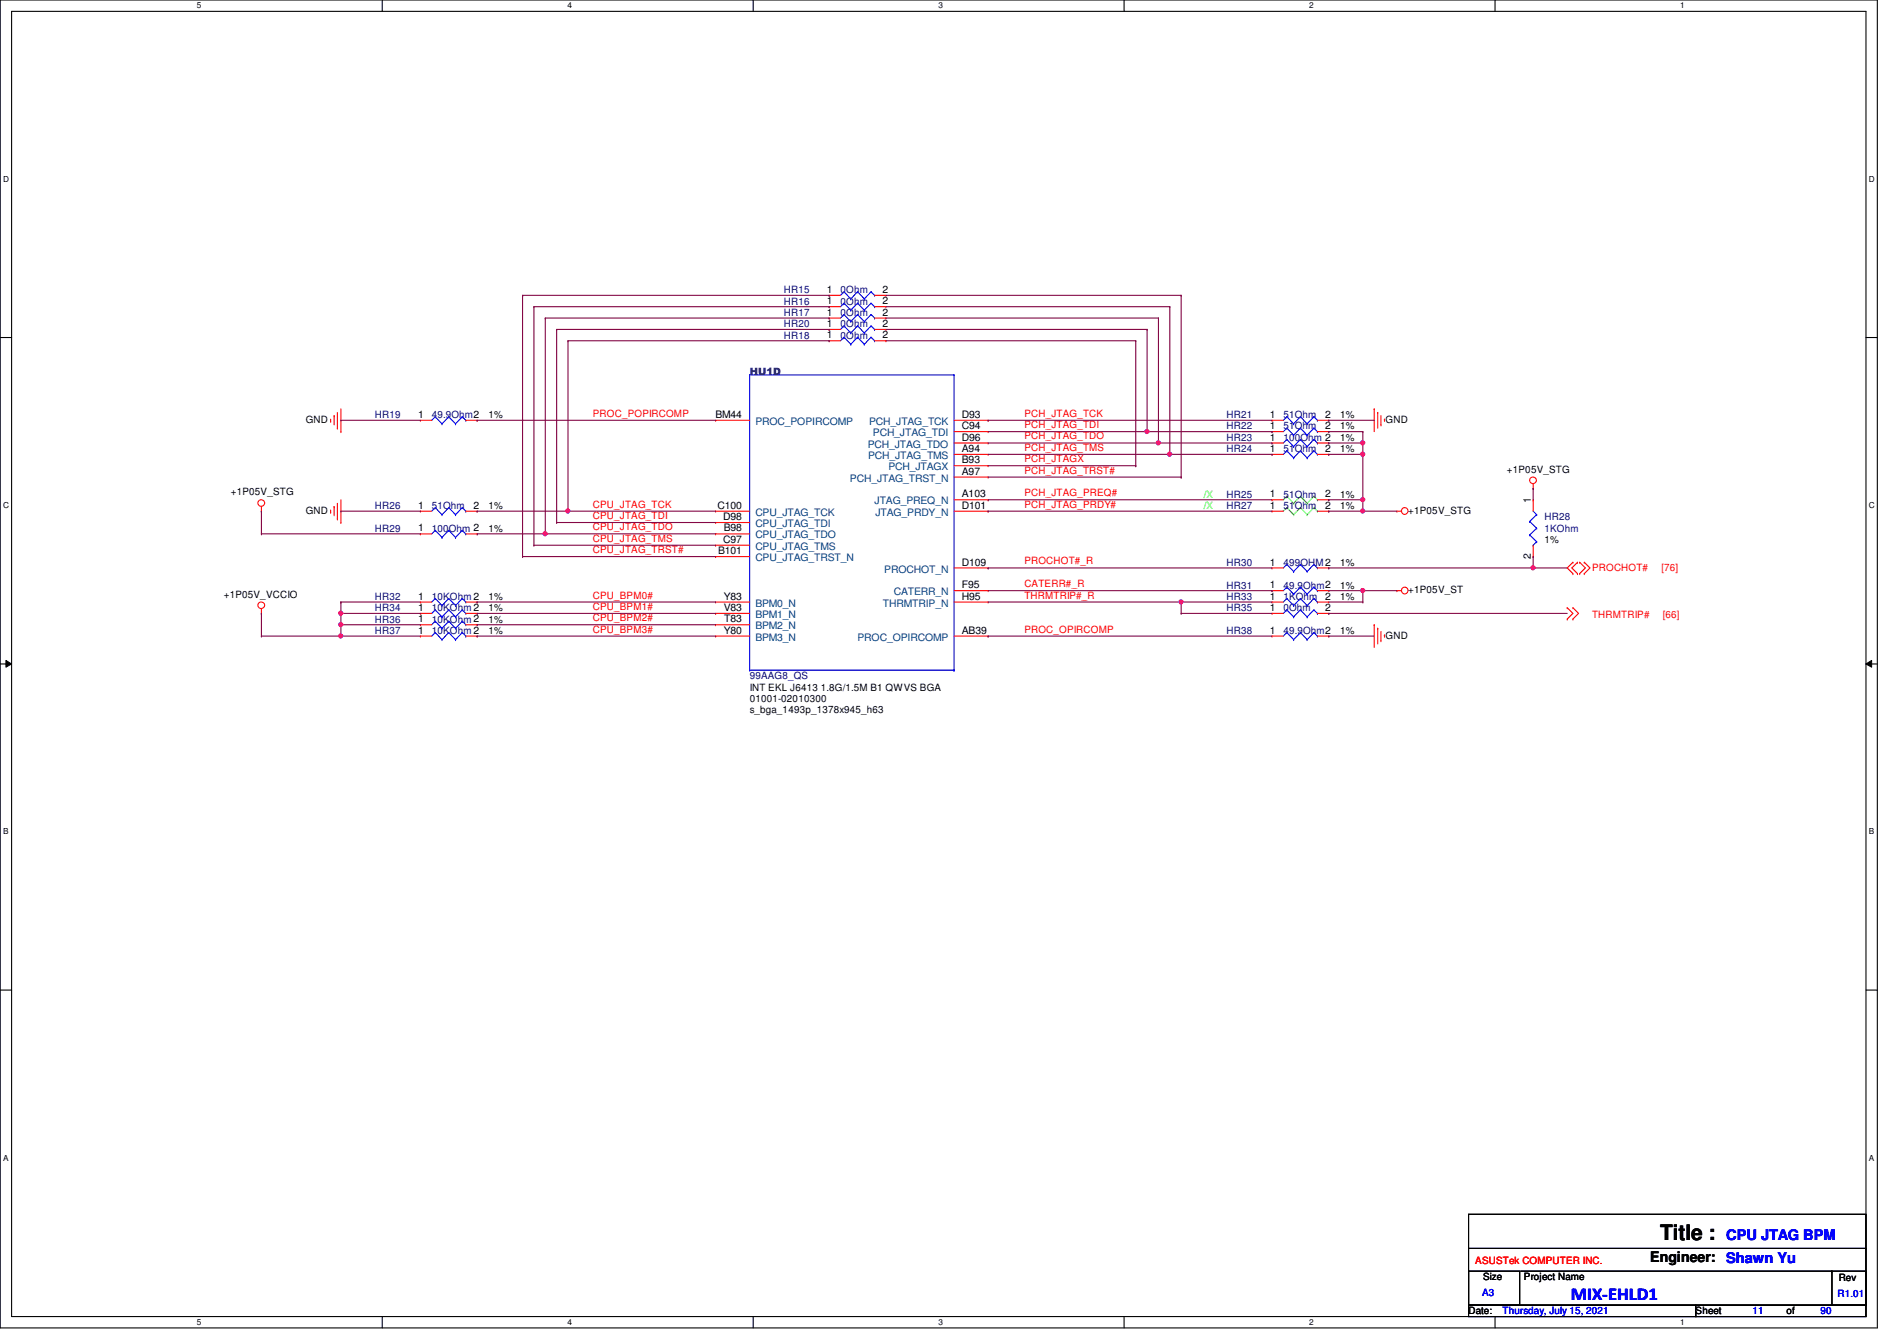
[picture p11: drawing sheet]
<svg xmlns="http://www.w3.org/2000/svg" width="297mm" height="210mm" viewBox="0 0 297 210" stroke-linecap="round" stroke-linejoin="round" font-family="sans-serif">
<defs><g id="words">
<text font-size="3.3" x="260" y="194.1">Title :</text>
<text font-size="2.8" fill="#00f" x="246" y="203.5">MIX-EHLD1</text>
<text font-size="2.3" x="258.4" y="197.5">Engineer:</text>
<g font-size="2.3" fill="#00f">
<text x="270.3" y="194.1">CPU JTAG BPM</text>
<text x="270.3" y="197.7">Shawn Yu</text>
</g>
<g font-size="1.6" fill="#000080">
<text x="122.7" y="45.9">HR15</text>
<text x="122.7" y="47.7">HR16</text>
<text x="131.6" y="45.9">0Ohm</text>
<text x="131.6" y="47.7">0Ohm</text>
<text x="122.7" y="49.4">HR17</text>
<text x="122.7" y="51.2">HR20</text>
<text x="122.7" y="53">HR18</text>
<text x="131.6" y="49.4">0Ohm</text>
<text x="131.6" y="51.2">0Ohm</text>
<text x="131.6" y="53">0Ohm</text>
<text x="117.4" y="58.6">HU1D</text>
<text x="58.7" y="65.4">HR19</text>
<text x="67.6" y="65.4">49.9Ohm2</text>
<text x="192.1" y="65.4">HR21</text>
<text x="201" y="65.4">51Ohm</text>
<text x="192.1" y="70.8">HR24</text>
<text x="192.1" y="69">HR23</text>
<text x="192.1" y="67.2">HR22</text>
<text x="201" y="70.8">51Ohm</text>
<text x="201" y="69">100Ohm 2</text>
<text x="201" y="67.2">51Ohm</text>
<text x="192.1" y="77.9">HR25</text>
<text x="201" y="77.9">51Ohm</text>
<text x="58.7" y="83.2">HR29</text>
<text x="58.7" y="79.7">HR26</text>
<text x="67.6" y="83.2">100Ohm 2</text>
<text x="67.6" y="79.7">51Ohm</text>
<text x="192.1" y="79.7">HR27</text>
<text x="201" y="79.7">51Ohm</text>
<text x="241.8" y="81.4">HR28</text>
<text x="241.8" y="83.2">1KOhm</text>
<text x="192.1" y="88.6">HR30</text>
<text x="201" y="88.6">499OHM2</text>
<text x="58.7" y="93.9">HR32</text>
<text x="58.7" y="95.7">HR34</text>
<text x="67.6" y="93.9">10KOhm 2</text>
<text x="67.6" y="95.7">10KOhm 2</text>
<text x="192.1" y="93.9">HR33</text>
<text x="192.1" y="95.7">HR35</text>
<text x="192.1" y="92.1">HR31</text>
<text x="201" y="93.9">1KOhm</text>
<text x="201" y="95.7">0Ohm</text>
<text x="201" y="92.1">49.9Ohm2</text>
<text x="58.7" y="99.2">HR37</text>
<text x="58.7" y="97.5">HR36</text>
<text x="67.6" y="99.2">10KOhm 2</text>
<text x="67.6" y="97.5">10KOhm 2</text>
<text x="192.1" y="99.2">HR38</text>
<text x="201" y="99.2">49.9Ohm2</text>
<text x="117.4" y="106.3">99AAG8_QS</text>
</g>
<g font-size="1.6">
<text x="129.5" y="45.8">1</text>
<text x="129.5" y="47.6">1</text>
<text x="138.2" y="45.8">2</text>
<text x="138.2" y="47.6">2</text>
<text x="129.5" y="49.4">1</text>
<text x="129.5" y="51.2">1</text>
<text x="129.5" y="53">1</text>
<text x="138.2" y="49.4">2</text>
<text x="138.2" y="51.2">2</text>
<text x="138.2" y="53">2</text>
<text x="65.5" y="65.4">1</text>
<text x="76.5" y="65.4">1%</text>
<text x="112" y="65.4">BM44</text>
<text x="150.6" y="65.4">D93</text>
<text x="198.8" y="65.4">1</text>
<text x="207.5" y="65.4">2</text>
<text x="209.8" y="65.4">1%</text>
<text x="47.9" y="66.2">GND</text>
<text x="150.6" y="67.2">C94</text>
<text x="150.6" y="69">D96</text>
<text x="150.6" y="70.7">A94</text>
<text x="198.8" y="70.7">1</text>
<text x="198.8" y="69">1</text>
<text x="198.8" y="67.2">1</text>
<text x="207.5" y="70.7">2</text>
<text x="207.5" y="67.2">2</text>
<text x="209.8" y="70.8">1%</text>
<text x="209.8" y="69">1%</text>
<text x="209.8" y="67.2">1%</text>
<text x="217" y="66.2">GND</text>
<text x="36.1" y="77.6">+1P05V_STG</text>
<text x="150.6" y="77.9">A103</text>
<text x="150.6" y="74.3">A97</text>
<text x="150.6" y="72.5">B93</text>
<text x="198.8" y="77.9">1</text>
<text x="207.5" y="77.9">2</text>
<text x="209.8" y="77.9">1%</text>
<text x="236" y="74">+1P05V_STG</text>
<text x="47.9" y="80.4">GND</text>
<text x="65.5" y="83.2">1</text>
<text x="65.5" y="79.6">1</text>
<text x="74.2" y="79.6">2</text>
<text x="76.5" y="83.2">1%</text>
<text x="76.5" y="79.7">1%</text>
<text x="112.3" y="79.6">C100</text>
<text x="113.2" y="81.4">D98</text>
<text x="113.3" y="83.2">B98</text>
<text x="150.6" y="79.6">D101</text>
<text x="198.8" y="79.6">1</text>
<text x="207.5" y="79.6">2</text>
<text x="209.8" y="79.7">1%</text>
<text x="220.5" y="80.4">+1P05V_STG</text>
<text x="239.7" y="78.8" transform="rotate(-90 239.7 78.8)">1</text>
<text x="112.4" y="86.7">B101</text>
<text x="113.2" y="85">C97</text>
<text x="150.6" y="88.5">D109</text>
<text x="198.8" y="88.5">1</text>
<text x="209.8" y="88.6">1%</text>
<text x="239.7" y="87.5" transform="rotate(-90 239.7 87.5)">2</text>
<text x="241.8" y="85">1%</text>
<text x="35" y="93.6">+1P05V_VCCIO</text>
<text x="65.5" y="93.9">1</text>
<text x="65.5" y="95.6">1</text>
<text x="76.5" y="93.9">1%</text>
<text x="76.5" y="95.7">1%</text>
<text x="113.3" y="93.9">Y83</text>
<text x="113.3" y="95.6">V83</text>
<text x="150.6" y="92.1">F95</text>
<text x="150.6" y="93.9">H95</text>
<text x="198.8" y="93.9">1</text>
<text x="198.8" y="95.6">1</text>
<text x="198.8" y="92.1">1</text>
<text x="207.5" y="93.9">2</text>
<text x="207.5" y="95.6">2</text>
<text x="209.8" y="93.9">1%</text>
<text x="209.8" y="92.1">1%</text>
<text x="220.5" y="92.8">+1P05V_ST</text>
<text x="65.5" y="99.2">1</text>
<text x="65.5" y="97.4">1</text>
<text x="76.5" y="99.2">1%</text>
<text x="76.5" y="97.5">1%</text>
<text x="113.3" y="99.2">Y80</text>
<text x="113.4" y="97.4">T83</text>
<text x="150.6" y="99.2">AB39</text>
<text x="198.8" y="99.2">1</text>
<text x="209.8" y="99.2">1%</text>
<text x="217" y="99.9">GND</text>
<text x="117.4" y="109.9">01001-02010300</text>
<text x="117.4" y="111.7">s_bga_1493p_1378x945_h63</text>
<text x="117.4" y="108.1">INT EKL J6413 1.8G/1.5M B1 QWVS BGA</text>
<text x="232.2" y="200.4">Size</text>
<text x="238.6" y="200.4">Project Name</text>
<text x="287.9" y="200.6">Rev</text>
<text x="230" y="205.7">Date:</text>
<text x="265.5" y="205.7">Sheet</text>
<text x="279.7" y="205.7">of</text>
</g>
<g font-size="1.6" fill="#f00">
<text x="92.8" y="65.2">PROC_POPIRCOMP</text>
<text x="160.4" y="65.2">PCH_JTAG_TCK</text>
<text x="160.4" y="67">PCH_JTAG_TDI</text>
<text x="160.4" y="68.8">PCH_JTAG_TDO</text>
<text x="160.4" y="70.6">PCH_JTAG_TMS</text>
<text x="160.4" y="77.7">PCH_JTAG_PREQ#</text>
<text x="160.4" y="72.3">PCH_JTAGX</text>
<text x="160.4" y="74.1">PCH_JTAG_TRST#</text>
<text x="92.8" y="79.5">CPU_JTAG_TCK</text>
<text x="92.8" y="81.2">CPU_JTAG_TDI</text>
<text x="92.8" y="83">CPU_JTAG_TDO</text>
<text x="160.4" y="79.5">PCH_JTAG_PRDY#</text>
<text x="92.8" y="84.8">CPU_JTAG_TMS</text>
<text x="92.8" y="86.6">CPU_JTAG_TRST#</text>
<text x="160.4" y="88.3">PROCHOT#_R</text>
<text x="249.3" y="89.5">PROCHOT#</text>
<text x="260.2" y="89.5">[76]</text>
<text x="92.8" y="93.7">CPU_BPM0#</text>
<text x="92.8" y="95.5">CPU_BPM1#</text>
<text x="160.4" y="91.9">CATERR#_R</text>
<text x="160.4" y="93.7">THRMTRIP#_R</text>
<text x="92.8" y="97.2">CPU_BPM2#</text>
<text x="92.8" y="99">CPU_BPM3#</text>
<text x="160.4" y="99">PROC_OPIRCOMP</text>
<text x="249.3" y="96.7">THRMTRIP#</text>
<text x="260.3" y="96.7">[66]</text>
<text x="231" y="197.9">ASUSTek COMPUTER INC.</text>
</g>
<g font-size="1.6" fill="#004080">
<text x="118.3" y="66.5">PROC_POPIRCOMP</text>
<text x="135.9" y="70.1">PCH_JTAG_TDO</text>
<text x="135.9" y="71.8">PCH_JTAG_TMS</text>
<text x="136.1" y="66.5">PCH_JTAG_TCK</text>
<text x="136.7" y="68.3">PCH_JTAG_TDI</text>
<text x="133.1" y="75.4">PCH_JTAG_TRST_N</text>
<text x="139.1" y="73.6">PCH_JTAGX</text>
<text x="118.3" y="80.7">CPU_JTAG_TCK</text>
<text x="118.3" y="82.5">CPU_JTAG_TDI</text>
<text x="136.9" y="79">JTAG_PREQ_N</text>
<text x="137.1" y="80.7">JTAG_PRDY_N</text>
<text x="118.3" y="84.3">CPU_JTAG_TDO</text>
<text x="118.3" y="86.1">CPU_JTAG_TMS</text>
<text x="118.3" y="87.8">CPU_JTAG_TRST_N</text>
<text x="138.5" y="89.6">PROCHOT_N</text>
<text x="118.3" y="95">BPM0_N</text>
<text x="138.3" y="95">THRMTRIP_N</text>
<text x="140" y="93.2">CATERR_N</text>
<text x="118.3" y="96.7">BPM1_N</text>
<text x="118.3" y="98.5">BPM2_N</text>
<text x="118.3" y="100.3">BPM3_N</text>
<text x="134.3" y="100.3">PROC_OPIRCOMP</text>
</g>
<g font-size="1.6" fill="#0f0">
<text x="188.5" y="77.9">/X</text>
<text x="188.5" y="79.7">/X</text>
</g>
<g font-size="1.6" fill="#00f">
<text x="232.1" y="202.9">A3</text>
<text x="287.7" y="203.1">R1.01</text>
<text x="235.3" y="205.7">Thursday, July 15, 2021</text>
<text x="274.4" y="205.7">11</text>
<text x="285.1" y="205.7">90</text>
</g>
<g font-size="1.3">
<text x="30.8" y="1.3">5</text>
<text x="88.9" y="1.3">4</text>
<text x="146.9" y="1.3">3</text>
<text x="205" y="1.3">2</text>
<text x="263.1" y="1.3">1</text>
<text x=".5" y="28.4">D</text>
<text x="292.6" y="28.4">D</text>
<text x=".5" y="79.5">C</text>
<text x="292.6" y="79.5">C</text>
<text x=".5" y="130.6">B</text>
<text x="292.6" y="130.6">B</text>
<text x=".5" y="181.7">A</text>
<text x="292.6" y="181.7">A</text>
<text x="30.8" y="207.4">5</text>
<text x="88.9" y="207.4">4</text>
<text x="146.9" y="207.4">3</text>
<text x="205" y="207.4">2</text>
<text x="263.1" y="207.4">1</text>
</g>
</g></defs>
<path d="M0 0h294v207.9h-294zM1.8 1.8h290.4v204.3h-290.4z" fill="none" stroke="#000" stroke-width=".17"/>
<g fill="#fff">
<path d="M30.8 .2h.7v1.4h-.7z"/>
<path d="M30.8 206.2h.7v1.4h-.7z"/>
</g>
<path d="M59.9 0v1.8M59.9 206.1v1.8" fill="none" stroke="#000" stroke-width=".17"/>
<g fill="#fff">
<path d="M88.9 .2h.6v1.4h-.6z"/>
<path d="M88.9 206.2h.6v1.4h-.6z"/>
</g>
<path d="M117.9 0v1.8M117.9 206.1v1.8" fill="none" stroke="#000" stroke-width=".17"/>
<g fill="#fff">
<path d="M146.9 .2h.7v1.4h-.7z"/>
<path d="M146.9 206.2h.7v1.4h-.7z"/>
</g>
<path d="M176 0v1.8M176 206.1v1.8" fill="none" stroke="#000" stroke-width=".17"/>
<g fill="#fff">
<path d="M205 .2h.7v1.4h-.7z"/>
<path d="M205 206.2h.7v1.4h-.7z"/>
</g>
<path d="M234.1 0v1.8M234.1 206.1v1.8" fill="none" stroke="#000" stroke-width=".17"/>
<g fill="#fff">
<path d="M263.1 .2h.7v1.4h-.7z"/>
<path d="M263.1 206.2h.7v1.4h-.7z"/>
<path d="M.5 27.3h.9v1.4h-.9z"/>
<path d="M292.6 27.3h.9v1.4h-.9z"/>
<path d="M.5 78.4h.9v1.4h-.9z"/>
<path d="M292.6 78.4h.9v1.4h-.9z"/>
</g>
<path d="M0 52.8h1.8M292.2 52.8h1.8" fill="none" stroke="#000" stroke-width=".17"/>
<g fill="#fff">
<path d="M.5 129.5h.8v1.4h-.8z"/>
<path d="M292.6 129.5h.9v1.4h-.9z"/>
</g>
<path d="M0 103.9h1.8M292.2 103.9h1.8" fill="none" stroke="#000" stroke-width=".17"/>
<path d="M.9 103.4l.9 .5-.9 .5zM292.2 103.9l.9-.5v1z" fill="#000"/>
<path d="M.9 103.4l.9 .5-.9 .5zM292.2 103.9l.9-.5v1z" fill="none" stroke="#000" stroke-width=".16"/>
<g fill="#fff">
<path d="M.5 180.5h.8v1.4h-.8z"/>
<path d="M292.6 180.5h.9v1.4h-.9z"/>
</g>
<path d="M0 155h1.8M292.2 155h1.8M230 190.1h62.2v14.2h-62.2zM230 199h8v5.3h-8zM230 195.4h62.2M238.1 199h48.7M286.8 199h5.4v5.3h-5.4zM286.8 199h.1M292.2 195.4h.1M230 204.3h35.5v1.8h-35.5zM265.5 204.3h26.7v1.8h-26.7z" fill="none" stroke="#000" stroke-width=".17"/>
<g fill="none" stroke="#f00" stroke-width=".17">
<path d="M129.8 46.2h.1M129.8 48h.1M129.8 49.8h.1M129.8 51.6h.1M129.8 53.3h.1M129.8 46.2h1.8M129.8 48h1.8M129.8 49.8h1.8M129.8 51.6h1.8M129.8 53.3h1.8M136.9 46.2h1.8M136.9 48h1.8"/>
<path d="M136.9 49.8h1.8M136.9 51.6h1.8M136.9 53.3h1.8M138.7 46.2h.1M138.7 48h.1M138.7 49.8h.1M138.7 51.6h.1M138.7 53.3h.1M40.9 79.3v.7M51.8 66h.1M51.8 65.6v.4M51.8 79.8v.4"/>
<path d="M52.3 65.1h.1M52.3 79.3h.1M52.3 65.1v1.4M52.3 79.3v1.4M52.8 67h.1M52.8 64.6v2.4M52.8 78.8v2.4M53.4 67.6h.1M53.4 64v3.6M53.4 78.2v3.6M65.8 65.8h.1M65.8 65.8h1.8"/>
<path d="M72.9 65.8h1.8M74.7 65.8h.1M112.1 65.8h.1M112.1 65.8h5.3M149.4 71.1h5.3M149.4 69.3h5.3M149.4 65.8h5.3M149.4 67.6h5.3M149.4 78.2h5.3M149.4 74.7h5.3M149.4 72.9h5.3M154.7 78.2h.1"/>
<path d="M154.7 65.8h.1M154.7 67.6h.1M154.7 69.3h.1M154.7 71.1h.1M154.7 74.7h.1M154.7 72.9h.1M199.2 71.1h.1M199.2 69.3h.1M199.2 65.8h.1M199.2 67.6h.1M199.2 78.2h.1M199.2 71.1h1.8"/>
<path d="M199.2 69.3h1.8M199.2 65.8h1.8M199.2 67.6h1.8M199.2 78.2h1.8M206.3 71.1h1.8M206.3 69.3h1.8M206.3 65.8h1.8M206.3 67.6h1.8M206.3 78.2h1.8M208.1 71.1h.1M208.1 69.3h.1M208.1 65.8h.1"/>
<path d="M208.1 67.6h.1M208.1 78.2h.1M215.2 64h.1M215.2 64v3.6M215.7 64.6h.1M215.7 64.6v2.4M216.2 66.5h.1M216.2 65.1v1.4M216.8 65.6h.1M216.8 65.6v.4M240.1 76.5h.1M240.1 78.2h.1"/>
<path d="M240.1 75.7v.8M240.1 78.2v1.8M40.9 96h.1M40.9 80h.1M40.9 95.3v.7M51.8 80.2h.1M52.8 81.2h.1M53.4 81.8h.1M65.8 94.2h.1M65.8 83.6h.1M65.8 99.6h.1M65.8 80h.1"/>
<path d="M65.8 97.8h.1M65.8 96h.1M65.8 80h1.8M65.8 94.2h1.8M65.8 83.6h1.8M65.8 99.6h1.8M65.8 96h1.8M65.8 97.8h1.8M72.9 80h1.8M72.9 94.2h1.8M72.9 83.6h1.8M72.9 99.6h1.8"/>
<path d="M72.9 96h1.8M72.9 97.8h1.8M74.7 94.2h.1M74.7 83.6h.1M74.7 99.6h.1M74.7 80h.1M74.7 97.8h.1M74.7 96h.1M112.1 94.2h.1M112.1 96h.1M112.1 97.8h.1M112.1 99.6h.1"/>
<path d="M112.1 80h.1M112.1 81.8h.1M112.1 83.6h.1M112.1 85.3h.1M112.1 87.1h.1M112.1 80h5.3M112.1 94.2h5.3M112.1 83.6h5.3M112.1 99.6h5.3M112.1 96h5.3M112.1 97.8h5.3M112.1 81.8h5.3"/>
<path d="M112.1 85.3h5.3M112.1 87.1h5.3M149.4 92.5h5.3M149.4 80h5.3M149.4 94.2h5.3M149.4 99.6h5.3M149.4 88.9h5.3M154.7 92.5h.1M154.7 80h.1M154.7 99.6h.1M154.7 88.9h.1M154.7 94.2h.1"/>
<path d="M199.2 99.6h.1M199.2 94.2h.1M199.2 96h.1M199.2 88.9h.1M199.2 92.5h.1M199.2 80h.1M199.2 92.5h1.8M199.2 80h1.8M199.2 94.2h1.8M199.2 99.6h1.8M199.2 96h1.8M199.2 88.9h1.8"/>
<path d="M206.3 92.5h1.8M206.3 80h1.8M206.3 94.2h1.8M206.3 99.6h1.8M206.3 96h1.8M206.3 88.9h1.8M208.1 99.6h.1M208.1 94.2h.1M208.1 96h.1M208.1 88.9h.1M208.1 92.5h.1M208.1 80h.1"/>
<path d="M215.2 97.8h.1M215.2 97.8v3.5M215.7 98.3h.1M215.7 98.3v2.5M216.2 98.8v1.5M216.8 99.4h.1M216.8 99.4v.3M218.7 92.5h.1M218.7 80h.1M218.7 92.5h.8M218.7 80h.8M240.1 87.1h.1"/>
<path d="M240.1 85.3v1.8M245.4 95.1h.1M245.4 96.9h.1M245.4 95.1l.9 .9-.9 .9M246.3 88h.1M246.3 89.8h.1M246.3 95.1h.1M246.3 96.9h.1M246.3 88l-.9 .9 .9 .9M246.3 95.1l.9 .9-.9 .9M247 89.8h.1M247 88h.1"/>
<path d="M247 88l-.9 .9 .9 .9M247.3 89.8h.1M247.3 88h.1M247.3 88l.9 .9-.9 .9M248.1 88h.1M248.1 89.8h.1M248.1 88l.9 .9-.9 .9M216.2 100.3h.1"/>
<circle cx="40.9" cy="78.7" r=".52"/>
<circle cx="219.9" cy="80" r=".52"/>
<circle cx="240.1" cy="75.2" r=".52"/>
<circle cx="40.9" cy="94.7" r=".52"/>
<circle cx="219.9" cy="92.4" r=".52"/>
</g>
<g fill="none" stroke="#00f" stroke-width=".17">
<path d="M132.2 45.7h.1M132.2 47.5h.1M132.2 49.2h.1M132.2 51h.1M132.2 52.8h.1M132.2 45.7l1 1.1M132.2 45.7l-.6 .5M132.2 47.5l1 1.1M132.2 47.5l-.6 .5M132.2 49.2l1 1.1M132.2 49.2l-.6 .6M132.2 51l1 1.1"/>
<path d="M132.2 51l-.6 .6M132.2 52.8l1 1.1M132.2 52.8l-.6 .5M133.2 46.8h.1M133.2 48.6h.1M133.2 50.3h.1M133.2 52.1h.1M133.2 53.9h.1M134.3 45.7h.1M134.3 47.5h.1M134.3 49.2h.1M134.3 51h.1"/>
<path d="M134.3 52.8h.1M134.3 45.7l1 1.1M134.3 45.7l-1.1 1.1M134.3 47.5l1 1.1M134.3 47.5l-1.1 1.1M134.3 49.2l1 1.1M134.3 49.2l-1.1 1.1M134.3 51l1 1.1M134.3 51l-1.1 1.1M134.3 52.8l1 1.1M134.3 52.8l-1.1 1.1M135.3 46.8h.1"/>
<path d="M135.3 48.6h.1M135.3 50.3h.1M135.3 52.1h.1M135.3 53.9h.1M136.4 45.7h.1M136.4 47.5h.1M136.4 49.2h.1M136.4 51h.1M136.4 52.8h.1M136.4 45.7l.5 .5M136.4 45.7l-1.1 1.1M136.4 47.5l.5 .5"/>
<path d="M136.4 47.5l-1.1 1.1M136.4 49.2l.5 .6M136.4 49.2l-1.1 1.1M136.4 51l.5 .6M136.4 51l-1.1 1.1M136.4 52.8l.5 .5M136.4 52.8l-1.1 1.1M136.9 46.2h.1M136.9 48h.1M136.9 49.8h.1M136.9 51.6h.1M136.9 53.3h.1"/>
<path d="M149.4 58.7h.1M149.4 58.7h-32v46.2M149.4 58.7v46.2M68.2 79.5h.1M68.2 65.2h.1M68.2 79.5l1 1.1M68.2 79.5l-.6 .5M68.2 65.2l1 1.1M68.2 65.2l-.6 .6M69.2 66.3h.1M70.3 79.5h.1M70.3 65.2h.1"/>
<path d="M70.3 79.5l1 1.1M70.3 79.5l-1.1 1.1M70.3 65.2l1 1.1M70.3 65.2l-1.1 1.1M71.3 66.3h.1M72.4 79.5h.1M72.4 65.2h.1M72.4 79.5l.5 .5M72.4 79.5l-1.1 1.1M72.4 65.2l.5 .6M72.4 65.2l-1.1 1.1M72.9 65.8h.1"/>
<path d="M201.5 70.6h.1M201.5 68.8h.1M201.5 65.2h.1M201.5 67h.1M201.5 70.6l1.1 1.1M201.5 70.6l-.5 .5M201.5 68.8l1.1 1.1M201.5 68.8l-.5 .5M201.5 65.2l1.1 1.1M201.5 65.2l-.5 .6M201.5 67l1.1 1.1M201.5 67l-.5 .6"/>
<path d="M202.6 71.7h.1M202.6 69.9h.1M202.6 66.3h.1M202.6 68.1h.1M203.6 70.6h.1M203.6 68.8h.1M203.6 65.2h.1M203.6 67h.1M203.6 70.6l1.1 1.1M203.6 70.6l-1 1.1M203.6 68.8l1.1 1.1M203.6 68.8l-1 1.1"/>
<path d="M203.6 65.2l1.1 1.1M203.6 65.2l-1 1.1M203.6 67l1.1 1.1M203.6 67l-1 1.1M204.7 71.7h.1M204.7 69.9h.1M204.7 66.3h.1M204.7 68.1h.1M205.7 70.6h.1M205.7 68.8h.1M205.7 65.2h.1M205.7 67h.1"/>
<path d="M205.7 70.6l.6 .5M205.7 70.6l-1 1.1M205.7 68.8l.6 .5M205.7 68.8l-1 1.1M205.7 65.2l.6 .6M205.7 65.2l-1 1.1M205.7 67l.6 .6M205.7 67l-1 1.1M206.3 71.1h.1M206.3 69.3h.1M206.3 65.8h.1M206.3 67.6h.1"/>
<path d="M68.2 93.7h.1M68.2 83h.1M68.2 99h.1M68.2 97.2h.1M68.2 95.5h.1M68.2 93.7l1 1.1M68.2 93.7l-.6 .5M68.2 83l1 1.1M68.2 83l-.6 .6M68.2 99l1 1.1M68.2 99l-.6 .6M68.2 97.2l1 1.1"/>
<path d="M68.2 97.2l-.6 .6M68.2 95.5l1 1.1M68.2 95.5l-.6 .5M69.2 94.8h.1M69.2 84.1h.1M69.2 80.6h.1M69.2 98.3h.1M69.2 96.6h.1M70.3 93.7h.1M70.3 83h.1M70.3 99h.1M70.3 97.2h.1"/>
<path d="M70.3 95.5h.1M70.3 93.7l1 1.1M70.3 93.7l-1.1 1.1M70.3 83l1 1.1M70.3 83l-1.1 1.1M70.3 99l1 1.1M70.3 99l-1.1 1.1M70.3 97.2l1 1.1M70.3 97.2l-1.1 1.1M70.3 95.5l1 1.1M70.3 95.5l-1.1 1.1M71.3 94.8h.1"/>
<path d="M71.3 84.1h.1M71.3 80.6h.1M71.3 98.3h.1M71.3 96.6h.1M72.4 93.7h.1M72.4 83h.1M72.4 99h.1M72.4 97.2h.1M72.4 95.5h.1M72.4 93.7l.5 .5M72.4 93.7l-1.1 1.1M72.4 83l.5 .6"/>
<path d="M72.4 83l-1.1 1.1M72.4 99l.5 .6M72.4 99l-1.1 1.1M72.4 97.2l.5 .6M72.4 97.2l-1.1 1.1M72.4 95.5l.5 .5M72.4 95.5l-1.1 1.1M72.9 94.2h.1M72.9 83.6h.1M72.9 99.6h.1M72.9 80h.1M72.9 97.8h.1"/>
<path d="M72.9 96h.1M201.5 99h.1M201.5 93.7h.1M201.5 95.5h.1M201.5 88.3h.1M201.5 91.9h.1M201.5 99l1.1 1.1M201.5 99l-.5 .6M201.5 93.7l1.1 1.1M201.5 93.7l-.5 .5M201.5 95.5l1.1 1.1M201.5 95.5l-.5 .5"/>
<path d="M201.5 88.3l1.1 1.2M201.5 88.3l-.5 .6M201.5 91.9l1.1 1.1M201.5 91.9l-.5 .6M202.6 94.8h.1M202.6 96.6h.1M202.6 89.5h.1M202.6 93h.1M203.6 99h.1M203.6 93.7h.1M203.6 95.5h.1M203.6 88.3h.1"/>
<path d="M203.6 91.9h.1M203.6 99l1.1 1.1M203.6 99l-1 1.1M203.6 93.7l1.1 1.1M203.6 93.7l-1 1.1M203.6 95.5l1.1 1.1M203.6 95.5l-1 1.1M203.6 88.3l1.1 1.2M203.6 88.3l-1 1.2M203.6 91.9l1.1 1.1M203.6 91.9l-1 1.1M204.7 94.8h.1"/>
<path d="M204.7 96.6h.1M204.7 89.5h.1M204.7 93h.1M205.7 99h.1M205.7 93.7h.1M205.7 95.5h.1M205.7 88.3h.1M205.7 91.9h.1M205.7 99l.6 .6M205.7 99l-1 1.1M205.7 93.7l.6 .5M205.7 93.7l-1 1.1"/>
<path d="M205.7 95.5l.6 .5M205.7 95.5l-1 1.1M205.7 88.3l.6 .6M205.7 88.3l-1 1.2M205.7 91.9l.6 .6M205.7 91.9l-1 1.1M206.3 99.6h.1M206.3 94.2h.1M206.3 96h.1M206.3 88.9h.1M206.3 92.5h.1M239.5 83.7h.1"/>
<path d="M239.5 81.6h.1M239.5 83.7l1.1 1.1M239.5 81.6l1.1 1.1M240.1 85.3h.1M240.1 80l.5 .6M240.6 84.8h.1M240.6 80.6h.1M240.6 82.7h.1M240.6 84.8l-.5 .5M240.6 82.7l-1.1 1M240.6 80.6l-1.1 1M69.2 100.1h.1"/>
<path d="M71.3 100.1h.1M117.4 104.9h.1M117.4 104.9h32M149.4 104.9h.1M202.6 100.1h.1M204.7 100.1h.1"/>
</g>
<g fill="none" stroke="#0f0" stroke-width=".17">
<path d="M201.5 79.5h.1M201.5 77.7h.1M201.5 79.5l1.1 1.1M201.5 79.5l-.5 .5M201.5 77.7l1.1 1.1M201.5 77.7l-.5 .5M202.6 78.8h.1M203.6 79.5h.1M203.6 77.7h.1M203.6 79.5l1.1 1.1M203.6 79.5l-1 1.1M203.6 77.7l1.1 1.1"/>
<path d="M203.6 77.7l-1 1.1M204.7 78.8h.1M205.7 79.5h.1M205.7 77.7h.1M205.7 79.5l.6 .5M205.7 79.5l-1 1.1M205.7 77.7l.6 .5M205.7 77.7l-1 1.1M206.3 78.2h.1M202.6 80.6h.1M204.7 80.6h.1M206.3 80h.1"/>
</g>
<g fill="none" stroke="#800040" stroke-width=".17">
<path d="M53.4 65.8h.1M53.4 65.8h12.4M74.7 65.8h.1M74.7 65.8h37.4M74.7 94.2h.1M74.7 96h.1M74.7 97.8h.1M74.7 99.6h.1M74.7 99.6h37.4M74.7 94.2h37.4M74.7 96h37.4M74.7 97.8h37.4"/>
<path d="M154.7 99.6h.1M154.7 88.9h.1M154.7 99.6h44.5M154.7 88.9h44.5M208.1 99.6h.1M208.1 88.9h.1M208.1 99.6h7.1M208.1 88.9h32"/>
</g>
<circle cx="240" cy="88.9" r=".32" fill="#f0f"/>
<circle cx="240" cy="88.9" r=".32" fill="none" stroke="#f0f" stroke-width=".17"/>
<g fill="none" stroke="#800040" stroke-width=".17">
<path d="M240.1 76.5h.1M240.1 76.5v1.7M53.4 94.2h.1M53.4 96h.1M53.4 94.2h12.4M53.4 96h12.4M154.7 92.5h44.5M154.7 94.2h30.3M185 94.2h.1M199.2 92.5h.1M240.1 87.1h.1M240.1 88.9h.1"/>
<path d="M240.1 87.1v1.8M240.1 88.9h5.3"/>
</g>
<circle cx="53.4" cy="96" r=".32" fill="#f0f"/>
<circle cx="53.4" cy="96" r=".32" fill="none" stroke="#f0f" stroke-width=".17"/>
<path d="M53.4 99.6h.1M53.4 99.6h12.4" fill="none" stroke="#800040" stroke-width=".17"/>
<circle cx="53.4" cy="99.5" r=".32" fill="#f0f"/>
<circle cx="53.4" cy="99.5" r=".32" fill="none" stroke="#f0f" stroke-width=".17"/>
<path d="M53.4 97.8h.1M53.4 97.8h12.4" fill="none" stroke="#800040" stroke-width=".17"/>
<circle cx="53.4" cy="97.8" r=".32" fill="#f0f"/>
<circle cx="53.4" cy="97.8" r=".32" fill="none" stroke="#f0f" stroke-width=".17"/>
<g fill="none" stroke="#800040" stroke-width=".17">
<path d="M154.7 78.2h.1M154.7 78.2h44.5M40.9 99.6h.1M40.9 96h.1M40.9 96v3.6M53.4 94.2h.1M53.4 96h.1M53.4 97.8h.1M53.4 80h.1M53.4 94.2v5.4h-12.5M53.4 80h12.4M74.7 80h.1"/>
<path d="M74.7 80h14.2M154.7 80h.1M154.7 80h44.5"/>
</g>
<circle cx="88.9" cy="80" r=".32" fill="#f0f"/>
<circle cx="88.9" cy="80" r=".32" fill="none" stroke="#f0f" stroke-width=".17"/>
<g fill="none" stroke="#800040" stroke-width=".17">
<path d="M154.7 65.8h.1M154.7 65.8h44.5M154.7 67.6h24.9M154.7 69.3h26.7M154.7 71.1h28.5M154.7 72.9h23.1M154.7 74.7h30.3M177.8 72.9h.1M179.6 67.6h.1M181.4 69.3h.1M183.2 71.1h.1M185 74.7h.1"/>
<path d="M208.1 65.8h.1M208.1 71.1h.1M208.1 67.6h.1M208.1 69.3h.1M208.1 78.2h.1M208.1 65.8h7.1M208.1 67.6h5.3M208.1 69.3h5.3M208.1 78.2h5.3M213.4 67.6h.1M213.4 69.3h.1M213.4 67.6v3.5h-5.3"/>
<path d="M40.9 83.6h.1M40.9 80h.1M40.9 83.6h24.9M40.9 80v3.6M74.7 83.6h.1M74.7 83.6h10.7M208.1 80h.1M208.1 80h5.3"/>
</g>
<circle cx="213.4" cy="71.1" r=".32" fill="#f0f"/>
<circle cx="213.4" cy="71.1" r=".32" fill="none" stroke="#f0f" stroke-width=".17"/>
<circle cx="213.4" cy="69.3" r=".32" fill="#f0f"/>
<circle cx="213.4" cy="69.3" r=".32" fill="none" stroke="#f0f" stroke-width=".17"/>
<path d="M213.4 78.2h.1M213.4 78.2v1.8" fill="none" stroke="#800040" stroke-width=".17"/>
<circle cx="213.4" cy="80" r=".32" fill="#f0f"/>
<circle cx="213.4" cy="80" r=".32" fill="none" stroke="#f0f" stroke-width=".17"/>
<circle cx="213.4" cy="78.2" r=".32" fill="#f0f"/>
<circle cx="213.4" cy="78.2" r=".32" fill="none" stroke="#f0f" stroke-width=".17"/>
<path d="M87.2 51.6h.1M87.2 51.6v30.2M88.9 53.3h.1M88.9 53.3v26.7M177.8 53.3v19.6M179.6 51.6v16M177.8 72.9h.1M179.6 67.6h.1M87.2 81.8h.1M87.2 81.8h24.9M88.9 80h.1M88.9 80h23.2" fill="none" stroke="#800040" stroke-width=".17"/>
<circle cx="179.6" cy="67.5" r=".32" fill="#f0f"/>
<circle cx="179.6" cy="67.5" r=".32" fill="none" stroke="#f0f" stroke-width=".17"/>
<path d="M85.4 49.8h.1M85.4 49.8v33.8M179.6 67.6h19.6M199.2 67.6h.1" fill="none" stroke="#800040" stroke-width=".17"/>
<circle cx="85.4" cy="83.5" r=".32" fill="#f0f"/>
<circle cx="85.4" cy="83.5" r=".32" fill="none" stroke="#f0f" stroke-width=".17"/>
<path d="M181.4 49.8v19.5M181.4 69.3h.1M85.4 83.6h.1M85.4 83.6h26.7" fill="none" stroke="#800040" stroke-width=".17"/>
<circle cx="181.4" cy="69.3" r=".32" fill="#f0f"/>
<circle cx="181.4" cy="69.3" r=".32" fill="none" stroke="#f0f" stroke-width=".17"/>
<path d="M83.6 48h.1M83.6 48v37.3M183.2 48v23.1M181.4 69.3h17.8M183.2 71.1h.1M199.2 69.3h.1M83.6 85.3h.1M83.6 85.3h28.5" fill="none" stroke="#800040" stroke-width=".17"/>
<circle cx="183.1" cy="71.1" r=".32" fill="#f0f"/>
<circle cx="183.1" cy="71.1" r=".32" fill="none" stroke="#f0f" stroke-width=".17"/>
<g fill="none" stroke="#800040" stroke-width=".17">
<path d="M81.8 46.2h.1M81.8 46.2v40.9M81.8 46.2h48M83.6 48h46.2M85.4 49.8h44.4M87.2 51.6h42.6M88.9 53.3h40.9M129.8 53.3h.1M129.8 51.6h.1M129.8 49.8h.1M129.8 48h.1M129.8 46.2h.1"/>
<path d="M138.7 53.3h39.1M138.7 51.6h40.9M138.7 49.8h42.7M138.7 48h44.5M138.7 46.2h46.3M177.8 53.3h.1M179.6 51.6h.1M181.4 49.8h.1M183.2 48h.1M185 46.2h.1M185 46.2v28.5M183.2 71.1h16"/>
<path d="M185 74.7h.1M199.2 71.1h.1M81.8 87.1h.1M81.8 87.1h30.3M208.1 92.5h5.3M208.1 94.2h5.3M213.4 80h.1M213.4 92.5h.1M213.4 94.2h.1M213.4 80h5.3M213.4 92.5v1.7"/>
</g>
<circle cx="213.4" cy="92.4" r=".32" fill="#f0f"/>
<circle cx="213.4" cy="92.4" r=".32" fill="none" stroke="#f0f" stroke-width=".17"/>
<path d="M213.4 71.1h.1M213.4 71.1v7.1M185 94.2h.1M185 96h.1M185 94.2v1.8M185 96h14.2M185 94.2h14.2M213.4 92.5h.1M213.4 92.5h5.3" fill="none" stroke="#800040" stroke-width=".17"/>
<circle cx="184.9" cy="94.2" r=".32" fill="#f0f"/>
<circle cx="184.9" cy="94.2" r=".32" fill="none" stroke="#f0f" stroke-width=".17"/>
<path d="M208.1 96h.1M208.1 96h37.3" fill="none" stroke="#800040" stroke-width=".17"/>
<circle cx="240" cy="88.9" r=".32" fill="#f0f"/>
<circle cx="240" cy="88.9" r=".32" fill="none" stroke="#f0f" stroke-width=".17"/>
<circle cx="53.4" cy="96" r=".32" fill="#f0f"/>
<circle cx="53.4" cy="96" r=".32" fill="none" stroke="#f0f" stroke-width=".17"/>
<circle cx="53.4" cy="99.5" r=".32" fill="#f0f"/>
<circle cx="53.4" cy="99.5" r=".32" fill="none" stroke="#f0f" stroke-width=".17"/>
<circle cx="53.4" cy="97.8" r=".32" fill="#f0f"/>
<circle cx="53.4" cy="97.8" r=".32" fill="none" stroke="#f0f" stroke-width=".17"/>
<circle cx="88.9" cy="80" r=".32" fill="#f0f"/>
<circle cx="88.9" cy="80" r=".32" fill="none" stroke="#f0f" stroke-width=".17"/>
<circle cx="213.4" cy="71.1" r=".32" fill="#f0f"/>
<circle cx="213.4" cy="71.1" r=".32" fill="none" stroke="#f0f" stroke-width=".17"/>
<circle cx="213.4" cy="69.3" r=".32" fill="#f0f"/>
<circle cx="213.4" cy="69.3" r=".32" fill="none" stroke="#f0f" stroke-width=".17"/>
<circle cx="213.4" cy="80" r=".32" fill="#f0f"/>
<circle cx="213.4" cy="80" r=".32" fill="none" stroke="#f0f" stroke-width=".17"/>
<circle cx="213.4" cy="78.2" r=".32" fill="#f0f"/>
<circle cx="213.4" cy="78.2" r=".32" fill="none" stroke="#f0f" stroke-width=".17"/>
<circle cx="179.6" cy="67.5" r=".32" fill="#f0f"/>
<circle cx="179.6" cy="67.5" r=".32" fill="none" stroke="#f0f" stroke-width=".17"/>
<circle cx="85.4" cy="83.5" r=".32" fill="#f0f"/>
<circle cx="85.4" cy="83.5" r=".32" fill="none" stroke="#f0f" stroke-width=".17"/>
<circle cx="181.4" cy="69.3" r=".32" fill="#f0f"/>
<circle cx="181.4" cy="69.3" r=".32" fill="none" stroke="#f0f" stroke-width=".17"/>
<circle cx="183.1" cy="71.1" r=".32" fill="#f0f"/>
<circle cx="183.1" cy="71.1" r=".32" fill="none" stroke="#f0f" stroke-width=".17"/>
<circle cx="213.4" cy="92.4" r=".32" fill="#f0f"/>
<circle cx="213.4" cy="92.4" r=".32" fill="none" stroke="#f0f" stroke-width=".17"/>
<circle cx="184.9" cy="94.2" r=".32" fill="#f0f"/>
<circle cx="184.9" cy="94.2" r=".32" fill="none" stroke="#f0f" stroke-width=".17"/>
<use href="#words"/>
</svg>
